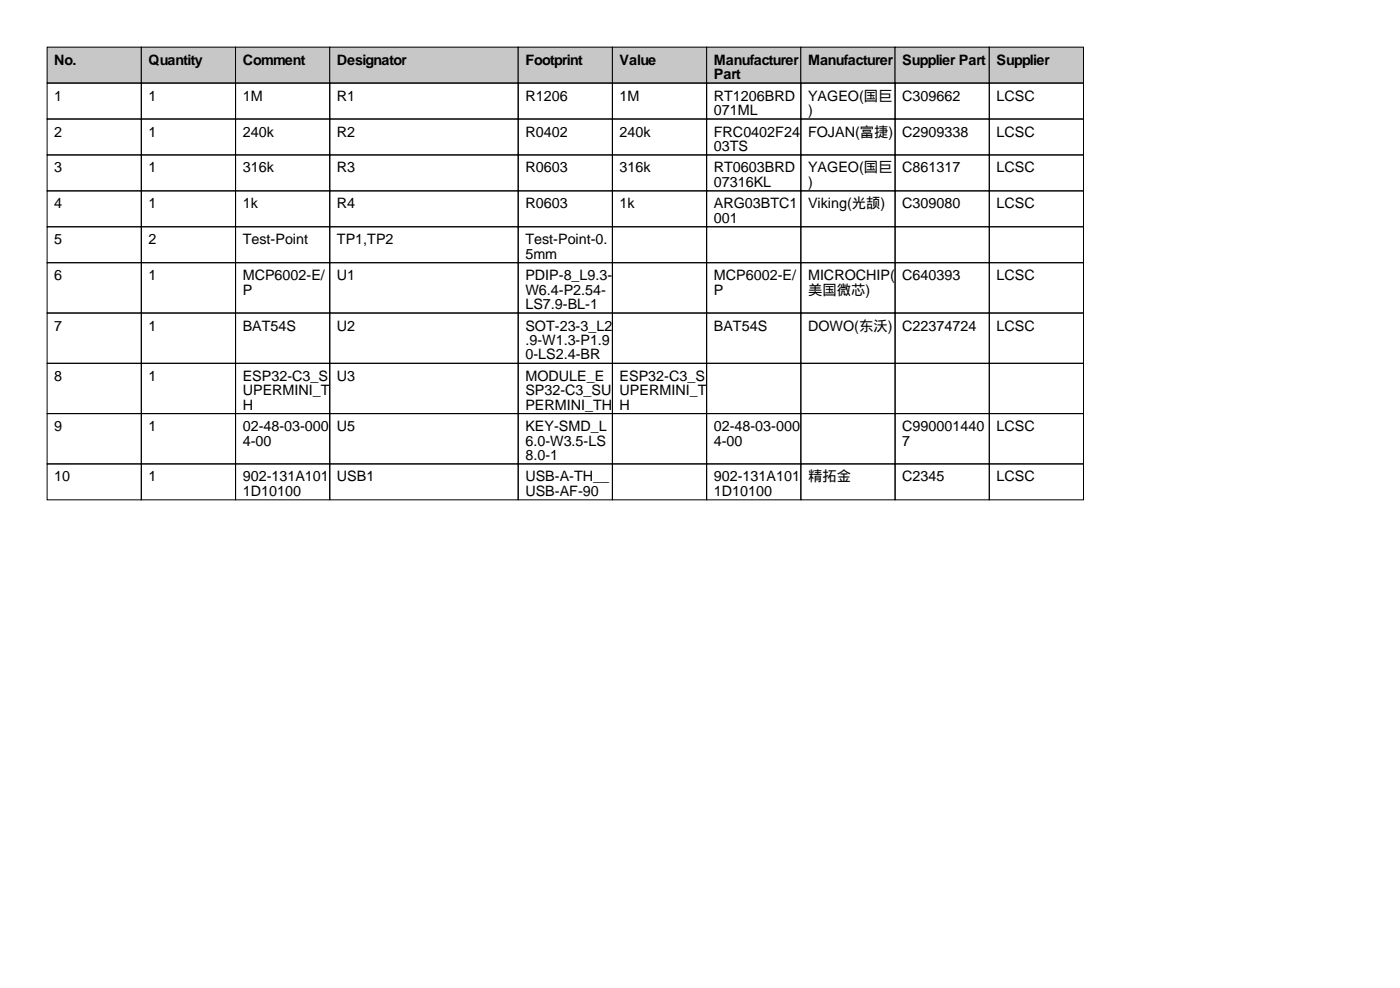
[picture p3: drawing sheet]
<svg xmlns="http://www.w3.org/2000/svg" width="297mm" height="210mm" viewBox="0 0 297 210" stroke-linecap="round" stroke-linejoin="round" font-family="sans-serif">
<defs><g id="words">
<g font-size="3">
<text x="11.5" y="13.7">No.</text>
<text x="31.5" y="13.7">Quantity</text>
<text x="51.5" y="13.7">Comment</text>
<text x="71.5" y="13.7">Designator</text>
<text x="111.5" y="13.7">Footprint</text>
<text x="131.5" y="13.7">Value</text>
<text x="151.5" y="13.7">Manufacturer</text>
<text x="151.5" y="16.8">Part</text>
<text x="171.5" y="13.7">Manufacturer</text>
<text x="191.5" y="13.7">Supplier Part</text>
<text x="211.5" y="13.7">Supplier</text>
<text x="11.5" y="21.3">1</text>
<text x="31.5" y="21.3">1</text>
<text x="51.5" y="21.3">1M</text>
<text x="71.5" y="21.3">R1</text>
<text x="111.5" y="21.3">R1206</text>
<text x="131.5" y="21.3">1M</text>
<text x="151.5" y="21.3">RT1206BRD</text>
<text x="171.5" y="21.3">YAGEO(国巨</text>
<text x="191.5" y="21.3">C309662</text>
<text x="211.5" y="21.3">LCSC</text>
<text x="11.5" y="29">2</text>
<text x="31.5" y="29">1</text>
<text x="51.5" y="29">240k</text>
<text x="71.5" y="29">R2</text>
<text x="111.5" y="29">R0402</text>
<text x="131.5" y="29">240k</text>
<text x="151.5" y="24.4">071ML</text>
<text x="151.5" y="29">FRC0402F24</text>
<text x="171.5" y="24.4">)</text>
<text x="171.5" y="29">FOJAN(富捷)</text>
<text x="191.5" y="29">C2909338</text>
<text x="211.5" y="29">LCSC</text>
<text x="151.5" y="32">03TS</text>
<text x="11.5" y="36.6">3</text>
<text x="31.5" y="36.6">1</text>
<text x="51.5" y="36.6">316k</text>
<text x="71.5" y="36.6">R3</text>
<text x="111.5" y="36.6">R0603</text>
<text x="131.5" y="36.6">316k</text>
<text x="151.5" y="36.6">RT0603BRD</text>
<text x="151.5" y="39.6">07316KL</text>
<text x="171.5" y="36.6">YAGEO(国巨</text>
<text x="171.5" y="39.6">)</text>
<text x="191.5" y="36.6">C861317</text>
<text x="211.5" y="36.6">LCSC</text>
<text x="11.5" y="44.2">4</text>
<text x="31.5" y="44.2">1</text>
<text x="51.5" y="44.2">1k</text>
<text x="71.5" y="44.2">R4</text>
<text x="111.5" y="44.2">R0603</text>
<text x="131.5" y="44.2">1k</text>
<text x="151.5" y="44.2">ARG03BTC1</text>
<text x="151.5" y="47.2">001</text>
<text x="171.5" y="44.2">Viking(光颉)</text>
<text x="191.5" y="44.2">C309080</text>
<text x="211.5" y="44.2">LCSC</text>
<text x="11.5" y="51.8">5</text>
<text x="31.5" y="51.8">2</text>
<text x="51.5" y="51.8">Test-Point</text>
<text x="71.5" y="51.8">TP1,TP2</text>
<text x="111.5" y="51.8">Test-Point-0.</text>
<text x="11.5" y="59.4">6</text>
<text x="31.5" y="59.4">1</text>
<text x="51.5" y="59.4">MCP6002-E/</text>
<text x="71.5" y="59.4">U1</text>
<text x="111.5" y="54.9">5mm</text>
<text x="111.5" y="59.4">PDIP-8_L9.3-</text>
<text x="151.5" y="59.4">MCP6002-E/</text>
<text x="171.5" y="59.4">MICROCHIP(</text>
<text x="191.5" y="59.4">C640393</text>
<text x="211.5" y="59.4">LCSC</text>
<text x="51.5" y="62.5">P</text>
<text x="111.5" y="62.5">W6.4-P2.54-</text>
<text x="111.5" y="65.5">LS7.9-BL-1</text>
<text x="151.5" y="62.5">P</text>
<text x="171.5" y="62.5">美国微芯)</text>
<text x="11.5" y="70.1">7</text>
<text x="31.5" y="70.1">1</text>
<text x="51.5" y="70.1">BAT54S</text>
<text x="71.5" y="70.1">U2</text>
<text x="111.5" y="70.1">SOT-23-3_L2</text>
<text x="151.5" y="70.1">BAT54S</text>
<text x="171.5" y="70.1">DOWO(东沃)</text>
<text x="191.5" y="70.1">C22374724</text>
<text x="211.5" y="70.1">LCSC</text>
<text x="111.5" y="73.2">.9-W1.3-P1.9</text>
<text x="111.5" y="76.2">0-LS2.4-BR</text>
<text x="11.5" y="80.8">8</text>
<text x="31.5" y="80.8">1</text>
<text x="51.5" y="80.8">ESP32-C3_S</text>
<text x="51.5" y="83.8">UPERMINI_T</text>
<text x="71.5" y="80.8">U3</text>
<text x="111.5" y="80.8">MODULE_E</text>
<text x="111.5" y="83.8">SP32-C3_SU</text>
<text x="131.5" y="80.8">ESP32-C3_S</text>
<text x="131.5" y="83.8">UPERMINI_T</text>
<text x="51.5" y="86.9">H</text>
<text x="111.5" y="86.9">PERMINI_TH</text>
<text x="131.5" y="86.9">H</text>
<text x="11.5" y="91.4">9</text>
<text x="31.5" y="91.4">1</text>
<text x="51.5" y="91.4">02-48-03-000</text>
<text x="51.5" y="94.5">4-00</text>
<text x="71.5" y="91.4">U5</text>
<text x="111.5" y="91.4">KEY-SMD_L</text>
<text x="111.5" y="94.5">6.0-W3.5-LS</text>
<text x="151.5" y="91.4">02-48-03-000</text>
<text x="151.5" y="94.5">4-00</text>
<text x="191.5" y="91.4">C990001440</text>
<text x="191.5" y="94.5">7</text>
<text x="211.5" y="91.4">LCSC</text>
<text x="111.5" y="97.5">8.0-1</text>
<text x="11.5" y="102.1">10</text>
<text x="31.5" y="102.1">1</text>
<text x="51.5" y="102.1">902-131A101</text>
<text x="51.5" y="105.2">1D10100</text>
<text x="71.5" y="102.1">USB1</text>
<text x="111.5" y="102.1">USB-A-TH__</text>
<text x="111.5" y="105.2">USB-AF-90</text>
<text x="151.5" y="102.1">902-131A101</text>
<text x="151.5" y="105.2">1D10100</text>
<text x="171.5" y="102.1">精拓金</text>
<text x="191.5" y="102.1">C2345</text>
<text x="211.5" y="102.1">LCSC</text>
</g>
</g></defs>
<g fill="#c7c7c7" stroke="#000" stroke-width=".21">
<path d="M10 10h20v7.6h-20z"/>
<path d="M30 10h20v7.6h-20z"/>
<path d="M50 10h20v7.6h-20z"/>
<path d="M70 10h40v7.6h-40z"/>
<path d="M110 10h20v7.6h-20z"/>
<path d="M130 10h20v7.6h-20z"/>
<path d="M150 10h20v7.6h-20z"/>
<path d="M170 10h20v7.6h-20z"/>
<path d="M190 10h20v7.6h-20z"/>
<path d="M210 10h20v7.6h-20z"/>
</g>
<g fill="none" stroke="#000" stroke-width=".21">
<path d="M10 17.6h20v7.6h-20zM30 17.6h20v7.6h-20zM50 17.6h20v7.6h-20zM70 17.6h40v7.6h-40zM110 17.6h20v7.6h-20zM130 17.6h20v7.6h-20zM150 17.6h20v7.6h-20zM170 17.6h20v7.6h-20zM190 17.6h20v7.6h-20zM210 17.6h20v7.6h-20zM10 25.2h20v7.7h-20zM10 32.9h20v7.6h-20z"/>
<path d="M30 25.2h20v7.7h-20zM30 32.9h20v7.6h-20zM50 25.2h20v7.7h-20zM50 32.9h20v7.6h-20zM70 25.2h40v7.7h-40zM70 32.9h40v7.6h-40zM110 25.2h20v7.7h-20zM110 32.9h20v7.6h-20zM130 25.2h20v7.7h-20zM130 32.9h20v7.6h-20zM150 25.2h20v7.7h-20zM150 32.9h20v7.6h-20z"/>
<path d="M170 25.2h20v7.7h-20zM170 32.9h20v7.6h-20zM190 25.2h20v7.7h-20zM190 32.9h20v7.6h-20zM210 25.2h20v7.7h-20zM210 32.9h20v7.6h-20zM10 40.5h20v7.6h-20zM10 48.1h20v7.6h-20zM10 55.7h20v10.7h-20zM30 40.5h20v7.6h-20zM30 48.1h20v7.6h-20zM30 55.7h20v10.7h-20z"/>
<path d="M50 40.5h20v7.6h-20zM50 48.1h20v7.6h-20zM50 55.7h20v10.7h-20zM70 40.5h40v7.6h-40zM70 48.1h40v7.6h-40zM70 55.7h40v10.7h-40zM110 40.5h20v7.6h-20zM110 48.1h20v7.6h-20zM110 55.7h20v10.7h-20zM130 40.5h20v7.6h-20zM130 48.1h20v7.6h-20zM130 55.7h20v10.7h-20z"/>
<path d="M150 40.5h20v7.6h-20zM150 48.1h20v7.6h-20zM150 55.7h20v10.7h-20zM170 40.5h20v7.6h-20zM170 48.1h20v7.6h-20zM170 55.7h20v10.7h-20zM190 40.5h20v7.6h-20zM190 48.1h20v7.6h-20zM190 55.7h20v10.7h-20zM210 40.5h20v7.6h-20zM210 48.1h20v7.6h-20zM210 55.7h20v10.7h-20z"/>
<path d="M10 66.4h20v10.7h-20zM10 77.1h20v10.6h-20zM30 66.4h20v10.7h-20zM30 77.1h20v10.6h-20zM50 66.4h20v10.7h-20zM50 77.1h20v10.6h-20zM70 66.4h40v10.7h-40zM70 77.1h40v10.6h-40zM110 66.4h20v10.7h-20zM110 77.1h20v10.6h-20zM130 66.4h20v10.7h-20zM130 77.1h20v10.6h-20z"/>
<path d="M150 66.4h20v10.7h-20zM150 77.1h20v10.6h-20zM170 66.4h20v10.7h-20zM170 77.1h20v10.6h-20zM190 66.4h20v10.7h-20zM190 77.1h20v10.6h-20zM210 66.4h20v10.7h-20zM210 77.1h20v10.6h-20zM10 87.7h20v10.7h-20zM10 98.4h20v7.6h-20zM30 87.7h20v10.7h-20zM30 98.4h20v7.6h-20z"/>
<path d="M50 87.7h20v10.7h-20zM50 98.4h20v7.6h-20zM70 87.7h40v10.7h-40zM70 98.4h40v7.6h-40zM110 87.7h20v10.7h-20zM110 98.4h20v7.6h-20zM130 87.7h20v10.7h-20zM130 98.4h20v7.6h-20zM150 87.7h20v10.7h-20zM150 98.4h20v7.6h-20zM170 87.7h20v10.7h-20zM170 98.4h20v7.6h-20z"/>
<path d="M190 87.7h20v10.7h-20zM190 98.4h20v7.6h-20zM210 87.7h20v10.7h-20zM210 98.4h20v7.6h-20z"/>
</g>
<use href="#words"/>
</svg>
